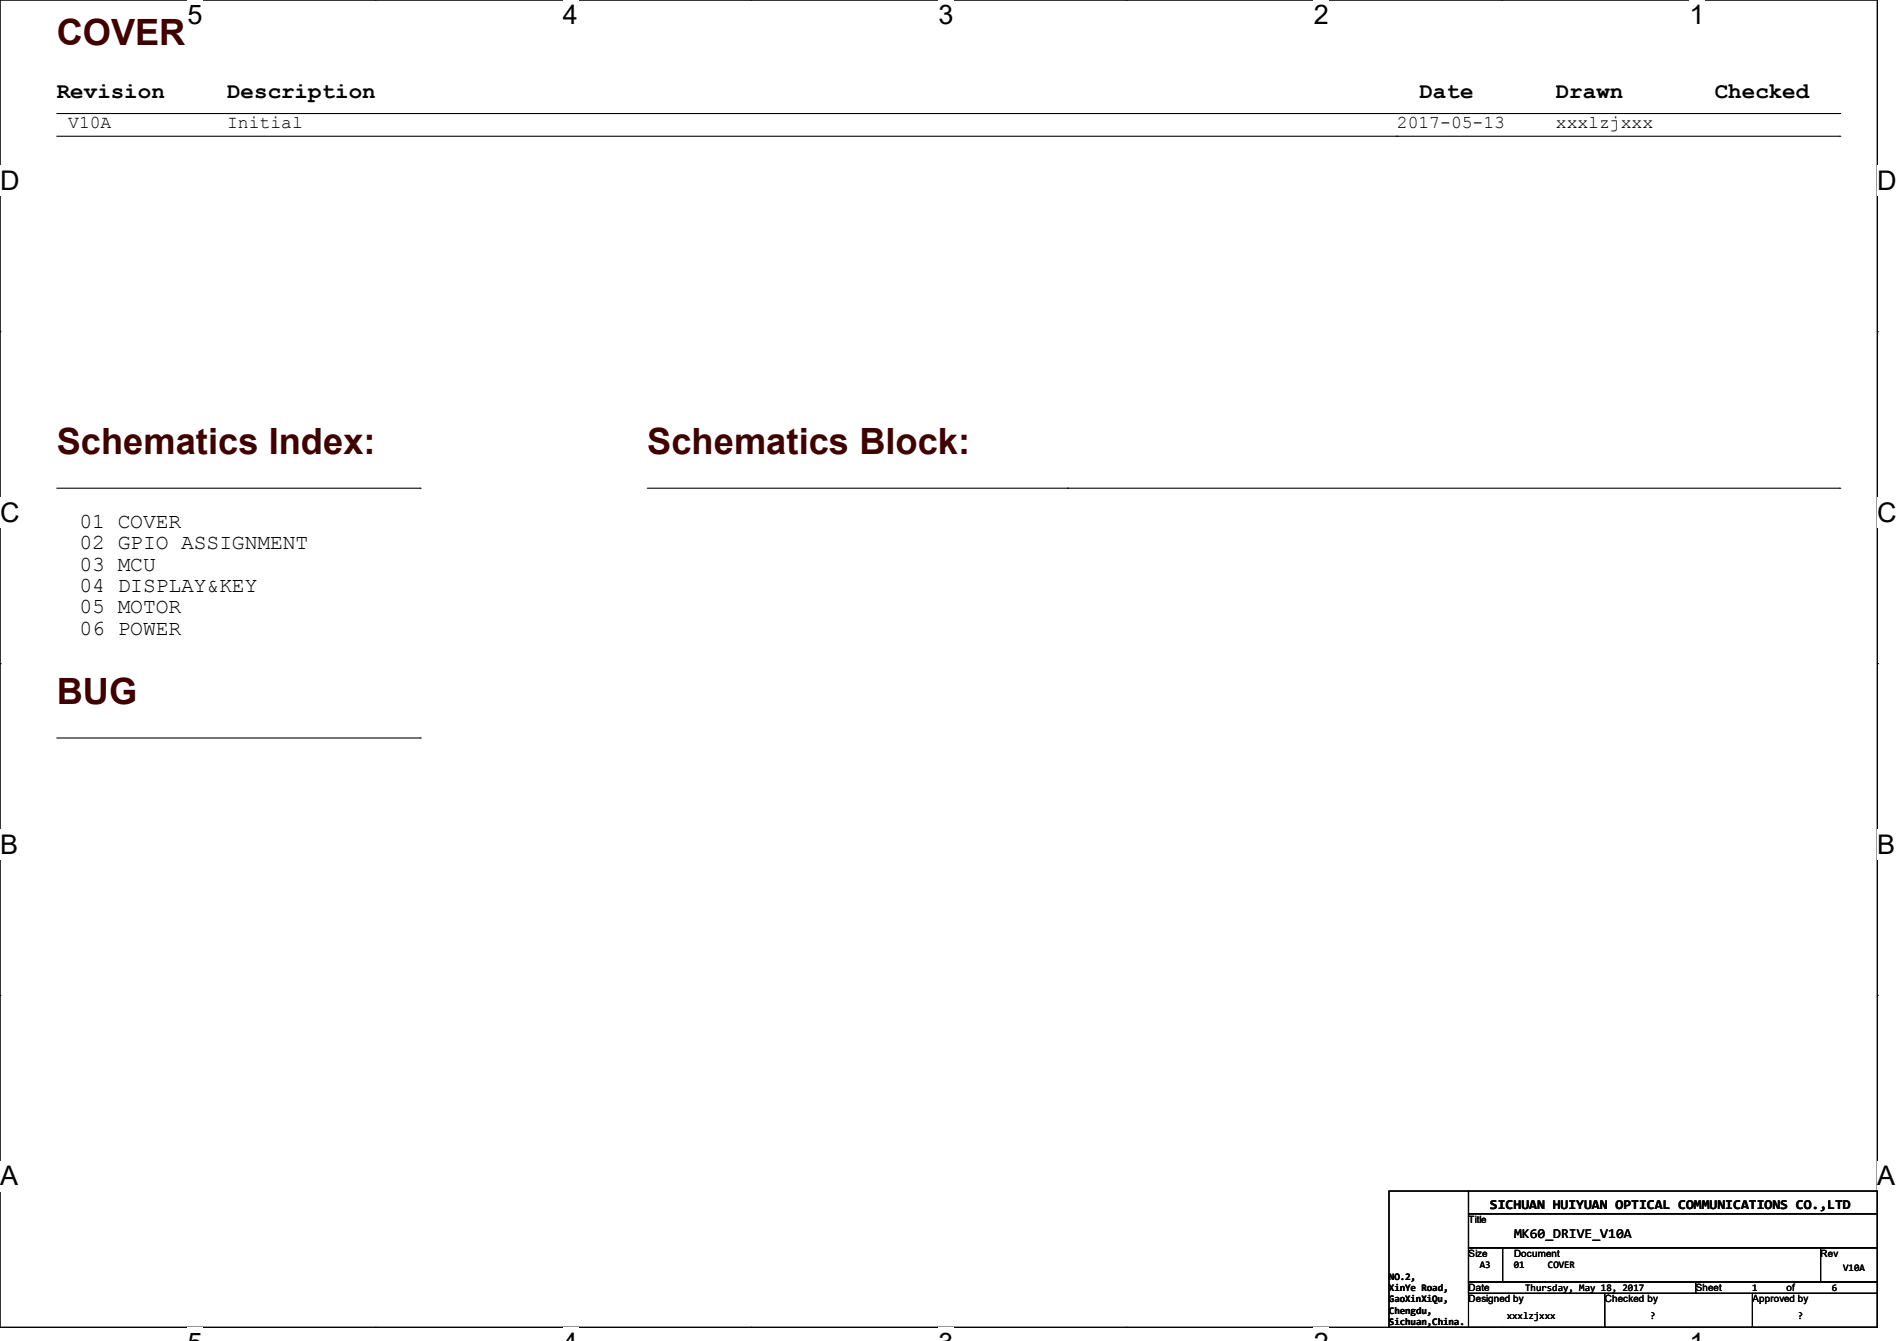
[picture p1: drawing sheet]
<svg xmlns="http://www.w3.org/2000/svg" width="297mm" height="210mm" viewBox="0 0 297 210" stroke-linecap="round" stroke-linejoin="round" font-family="sans-serif">
<defs><g id="words">
<g font-size="5.7" fill="#400000">
<text x="8.9" y="7.1">COVER</text>
<text x="8.9" y="71.1">Schematics Index:</text>
<text x="101.3" y="71.1">Schematics Block:</text>
<text x="8.9" y="110.2">BUG</text>
</g>
<g font-size="4.2">
<text x="29.4" y="3.8">5</text>
<text x="88.1" y="3.8">4</text>
<text x="146.9" y="3.8">3</text>
<text x="205.7" y="3.8">2</text>
<text x="264.5" y="3.8">1</text>
<text x="0" y="29.8">D</text>
<text x="293.9" y="29.8">D</text>
<text x="0" y="81.7">C</text>
<text x="293.9" y="81.7">C</text>
<text x="0" y="133.7">B</text>
<text x="293.9" y="133.7">B</text>
<text x="0" y="185.6">A</text>
<text x="293.9" y="185.6">A</text>
</g>
<g font-size="3.5">
<text x="8.9" y="15.3">Revision</text>
<text x="35.6" y="15.3">Description</text>
<text x="222.2" y="15.3">Date</text>
<text x="243.6" y="15.3">Drawn</text>
<text x="268.5" y="15.3">Checked</text>
</g>
<g font-size="3.3">
<text x="12.4" y="82.7">01 COVER</text>
<text x="12.4" y="86">02 GPIO ASSIGNMENT</text>
<text x="12.4" y="89.4">03 MCU</text>
<text x="12.4" y="92.7">04 DISPLAY&amp;KEY</text>
<text x="12.4" y="96.1">05 MOTOR</text>
<text x="12.4" y="99.4">06 POWER</text>
</g>
<g font-size="2.8">
<text x="10.7" y="20">V10A</text>
<text x="35.6" y="20">Initial</text>
<text x="218.7" y="20">2017-05-13</text>
<text x="243.6" y="20">xxxlzjxxx</text>
</g>
<g font-size="2.1">
<text x="233.3" y="189.4">SICHUAN HUIYUAN OPTICAL COMMUNICATIONS CO.,LTD</text>
<text x="237" y="193.8">MK60_DRIVE_V10A</text>
</g>
<g font-size="1.6">
<text x="229.9" y="191.5">Title</text>
<text x="229.9" y="196.9">Size</text>
<text x="237" y="196.9">Document</text>
<text x="285" y="196.9">Rev</text>
<text x="217.5" y="204">GaoXinXiQu,</text>
<text x="217.5" y="200.4">NO.2,</text>
<text x="217.5" y="202.2">XinYe Road,</text>
<text x="229.9" y="202.2">Date</text>
<text x="229.9" y="204">Designed by</text>
<text x="231.7" y="198.6">A3</text>
<text x="237" y="198.6">01</text>
<text x="238.8" y="202.2">Thursday, May 18, 2017</text>
<text x="242.3" y="198.6">COVER</text>
<text x="251.3" y="204">Checked by</text>
<text x="265.5" y="202.2">Sheet</text>
<text x="274.4" y="202.2">1</text>
<text x="274.4" y="204">Approved by</text>
<text x="279.7" y="202.2">of</text>
<text x="286.8" y="202.2">6</text>
<text x="288.6" y="199">V10A</text>
<text x="217.5" y="205.7">Chengdu,</text>
<text x="217.5" y="207.5">Sichuan,China.</text>
<text x="235.9" y="206.6">xxxlzjxxx</text>
<text x="258.3" y="206.6">?</text>
<text x="281.5" y="206.6">?</text>
</g>
</g></defs>
<path d="M0 0h293.9v207.9h-293.9z" fill="none" stroke="#000" stroke-width=".17"/>
<g fill="#fff">
<path d="M29.4 0h2.3v4.7h-2.3z"/>
<path d="M29.4 207.9h2.3v2.1h-2.3z"/>
</g>
<path d="M58.8 0h.1M58.8 207.9h.1" fill="none" stroke="#000" stroke-width=".17"/>
<g fill="#fff">
<path d="M88.1 0h2.4v4.7h-2.4z"/>
<path d="M88.1 207.9h2.4v2.1h-2.4z"/>
</g>
<path d="M117.6 0h.1M117.6 207.9h.1" fill="none" stroke="#000" stroke-width=".17"/>
<g fill="#fff">
<path d="M146.9 0h2.4v4.7h-2.4z"/>
<path d="M146.9 207.9h2.4v2.1h-2.4z"/>
</g>
<path d="M176.3 0h.1M176.3 207.9h.1" fill="none" stroke="#000" stroke-width=".17"/>
<g fill="#fff">
<path d="M205.7 0h2.4v4.7h-2.4z"/>
<path d="M205.7 207.9h2.4v2.1h-2.4z"/>
</g>
<path d="M235.1 0h.1M235.1 207.9h.1" fill="none" stroke="#000" stroke-width=".17"/>
<g fill="#fff">
<path d="M264.5 0h2.4v4.7h-2.4z"/>
<path d="M264.5 207.9h2.4v2.1h-2.4z"/>
<path d="M0 26h3v4.7h-3z"/>
<path d="M293.9 26h3.1v4.7h-3.1z"/>
<path d="M0 77.9h3v4.7h-3z"/>
<path d="M293.9 77.9h3.1v4.7h-3.1z"/>
</g>
<path d="M0 51.9h.1M293.9 51.9h.1" fill="none" stroke="#000" stroke-width=".17"/>
<g fill="#fff">
<path d="M0 129.9h2.8v4.7h-2.8z"/>
<path d="M293.9 129.9h2.9v4.7h-2.9z"/>
</g>
<path d="M0 103.9h.1M293.9 103.9h.1" fill="none" stroke="#000" stroke-width=".17"/>
<g fill="#fff">
<path d="M-.1 181.8h2.9v4.8h-2.9z"/>
<path d="M293.8 181.8h3v4.8h-3z"/>
</g>
<g fill="none" stroke="#000" stroke-width=".17">
<path d="M8.9 17.8h279.1M218.7 17.8h.1M288 17.8h.1M8.9 21.3h279.1M218.7 21.3h.1M288 21.3h.1M8.9 76.5h56.9M65.8 76.5h.1M101.3 76.5h186.7M167.1 76.5h.1M288 76.5h.1M8.9 115.6h56.9"/>
<path d="M65.8 115.6h.1M0 155.9h.1M293.9 155.9h.1M217.5 186.5h12.4v21.4h-12.4zM229.9 186.5h64v3.6h-64zM229.9 190.1h64v5.3h-64zM229.9 195.4h5.3v5.3h-5.3zM235.2 195.4h49.8v5.3h-49.8zM285 195.4h8.9v5.3h-8.9zM229.9 200.7h35.6v1.8h-35.6zM251.2 207.9h.1M251.2 202.5v5.4"/>
<path d="M265.5 200.7h28.4v1.8h-28.4zM274.4 207.9h.1M274.4 202.5v5.4M293.9 202.5v5.4h-64"/>
</g>
<use href="#words"/>
</svg>
